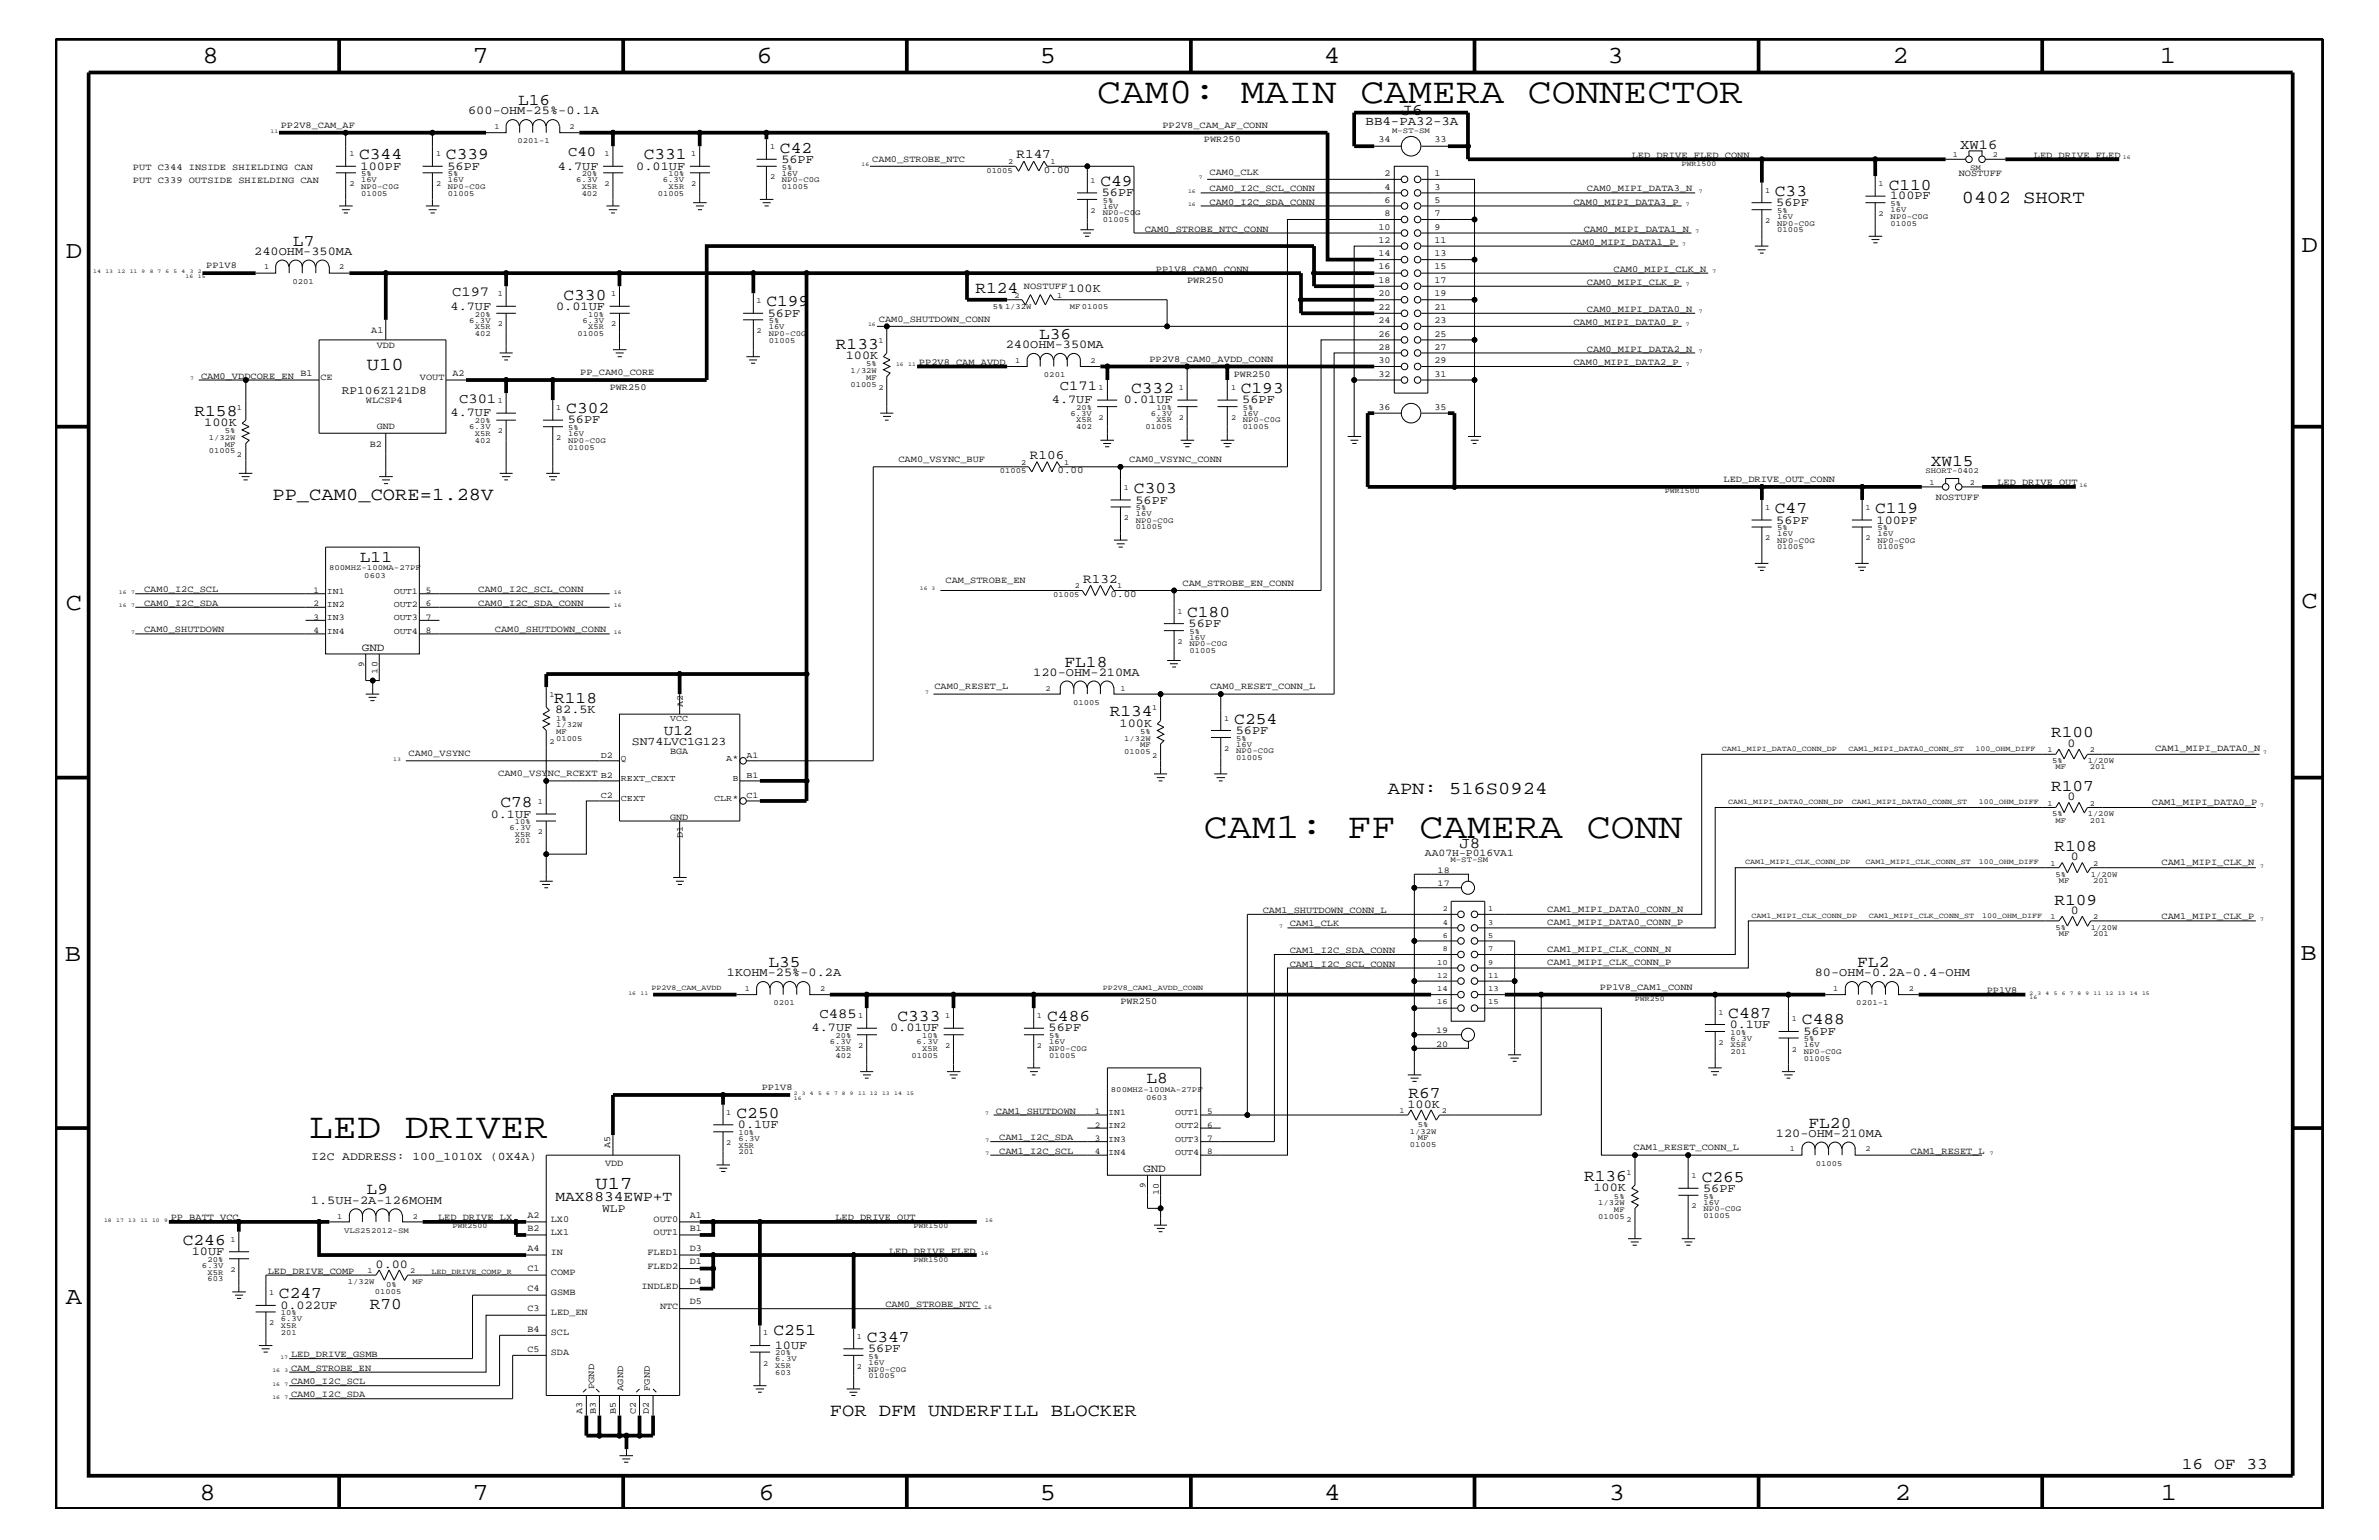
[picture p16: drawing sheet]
<svg xmlns="http://www.w3.org/2000/svg" width="432mm" height="279mm" viewBox="0 0 432 279" stroke-linecap="round" stroke-linejoin="round" font-family="sans-serif">
<defs><g id="words">
<g font-size="6.5">
<text x="199.1" y="18.7">CAM0: MAIN CAMERA CONNECTOR</text>
<text x="218.5" y="152">CAM1: FF CAMERA CONN</text>
<text x="56.1" y="206.5">LED DRIVER</text>
</g>
<g font-size="4.5">
<text x="36.7" y="11.5">8</text>
<text x="85.8" y="11.5">7</text>
<text x="137.3" y="11.5">6</text>
<text x="188.7" y="11.5">5</text>
<text x="240.3" y="11.5">4</text>
<text x="291.8" y="11.5">3</text>
<text x="343.5" y="11.5">2</text>
<text x="392" y="11.5">1</text>
<text x="11.9" y="46.8">D</text>
<text x="417.7" y="45.7">D</text>
<text x="11.9" y="110.6">C</text>
<text x="417.7" y="110.3">C</text>
<text x="11.8" y="174.3">B</text>
<text x="417.6" y="174.2">B</text>
<text x="11.9" y="236.7">A</text>
<text x="36.2" y="272.1">8</text>
<text x="85.8" y="272.1">7</text>
<text x="137.7" y="272.1">6</text>
<text x="188.7" y="272.1">5</text>
<text x="240.4" y="272.1">4</text>
<text x="292" y="272.1">3</text>
<text x="343.9" y="272.1">2</text>
<text x="392.2" y="272.1">1</text>
</g>
<g font-size="3.3">
<text x="356.1" y="36.8">0402 SHORT</text>
<text x="66.6" y="67.1">U10</text>
<text x="49.4" y="90.7">PP_CAM0_CORE=1.28V</text>
<text x="251.9" y="144">APN: 516S0924</text>
<text x="108.1" y="215.8">U17</text>
<text x="150.6" y="256.8">FOR DFM UNDERFILL BLOCKER</text>
</g>
<g font-size="3">
<text x="94" y="19.1">L16</text>
<text x="254.3" y="20.9">J6</text>
<text x="65.2" y="28.9">C344</text>
<text x="80.9" y="28.9">C339</text>
<text x="116.8" y="28.9">C331</text>
<text x="141.6" y="27.7">C42</text>
<text x="199.7" y="33.7">C49</text>
<text x="322.2" y="35.6">C33</text>
<text x="342.8" y="34.4">C110</text>
<text x="53.2" y="44.6">L7</text>
<text x="177" y="53.2">R124</text>
<text x="102.3" y="54.4">C330</text>
<text x="139.1" y="55.6">C199</text>
<text x="151.7" y="63.4">R133</text>
<text x="188.6" y="61.5">L36</text>
<text x="205.3" y="71.3">C332</text>
<text x="225.2" y="71.3">C193</text>
<text x="35.3" y="75.5">R158</text>
<text x="102.8" y="75">C302</text>
<text x="205.8" y="89.5">C303</text>
<text x="350.4" y="84.5">XW15</text>
<text x="322.2" y="93.2">C47</text>
<text x="340.4" y="93.2">C119</text>
<text x="65.3" y="102.1">L11</text>
<text x="215.5" y="112">C180</text>
<text x="193.2" y="120.9">FL18</text>
<text x="100.6" y="127.6">R118</text>
<text x="201.4" y="130">R134</text>
<text x="224" y="131.3">C254</text>
<text x="372.3" y="133.8">R100</text>
<text x="372.3" y="143.5">R107</text>
<text x="90.8" y="146.5">C78</text>
<text x="372.9" y="154.4">R108</text>
<text x="372.9" y="164.1">R109</text>
<text x="139.5" y="175.5">L35</text>
<text x="337.1" y="175.5">FL2</text>
<text x="162.9" y="185.3">C333</text>
<text x="190.1" y="185.3">C486</text>
<text x="313.7" y="184.7">C487</text>
<text x="327.1" y="185.9">C488</text>
<text x="208.1" y="196.5">L8</text>
<text x="133.7" y="202.9">C250</text>
<text x="255.7" y="199.2">R67</text>
<text x="328.3" y="204.6">FL20</text>
<text x="287.5" y="214.2">R136</text>
<text x="308.9" y="214.4">C265</text>
<text x="66.5" y="216.7">L9</text>
<text x="33.2" y="225.9">C246</text>
<text x="50.6" y="235.6">C247</text>
<text x="67.1" y="237.4">R70</text>
<text x="140.4" y="242.3">C251</text>
<text x="157.3" y="243.5">C347</text>
<text x="396" y="266.5">16 OF 33</text>
</g>
<text font-size="2.9" x="264.9" y="153.8">J8</text>
<g font-size="2.6">
<text x="120.5" y="133.4">U12</text>
<text x="100.8" y="217.9">MAX8834EWP+T</text>
</g>
<g font-size="2.5">
<text x="103.1" y="28.3">C40</text>
<text x="355.8" y="27">XW16</text>
<text x="82" y="53.8">C197</text>
<text x="192.4" y="70.7">C171</text>
<text x="83.3" y="73.2">C301</text>
<text x="148.8" y="184.7">C485</text>
</g>
<g font-size="2.4">
<text x="184.5" y="28.6">R147</text>
<text x="186.9" y="83.3">R106</text>
<text x="196.6" y="105.7">R132</text>
</g>
<text font-size="2.3" x="247.9" y="22.7">BB4-PA32-3A</text>
<g font-size="2.2">
<text x="85" y="20.8">600-OHM-25%-0.1A</text>
<text x="141.8" y="29.5">56PF</text>
<text x="65.4" y="30.8">100PF</text>
<text x="81.2" y="30.8">56PF</text>
<text x="101.3" y="30.8">4.7UF</text>
<text x="115.5" y="30.8">0.01UF</text>
<text x="200" y="35.6">56PF</text>
<text x="322.4" y="37.4">56PF</text>
<text x="343.1" y="36.2">100PF</text>
<text x="46.1" y="46.3">240OHM-350MA</text>
<text x="193.9" y="53">100K</text>
<text x="81.8" y="56.2">4.7UF</text>
<text x="100.9" y="56.2">0.01UF</text>
<text x="139.4" y="57.4">56PF</text>
<text x="153.5" y="65.1">100K</text>
<text x="182.5" y="63.2">240OHM-350MA</text>
<text x="37.1" y="77.3">100K</text>
<text x="81.8" y="75.6">4.7UF</text>
<text x="103" y="76.8">56PF</text>
<text x="190.9" y="73.2">4.7UF</text>
<text x="204" y="73.2">0.01UF</text>
<text x="225.5" y="73.2">56PF</text>
<text x="206.1" y="91.4">56PF</text>
<text x="322.4" y="95">56PF</text>
<text x="340.6" y="95">100PF</text>
<text x="215.7" y="113.7">56PF</text>
<text x="187.5" y="122.6">120-OHM-210MA</text>
<text x="100.8" y="129.4">82.5K</text>
<text x="203.2" y="131.9">100K</text>
<text x="224.3" y="133.2">56PF</text>
<text x="375.3" y="135.5">0</text>
<text x="89.1" y="148.4">0.1UF</text>
<text x="375.3" y="145.1">0</text>
<text x="375.9" y="156.1">0</text>
<text x="375.9" y="165.8">0</text>
<text x="132" y="177.2">1KOHM-25%-0.2A</text>
<text x="329.4" y="177.2">80-OHM-0.2A-0.4-OHM</text>
<text x="147.3" y="187.1">4.7UF</text>
<text x="161.5" y="187.1">0.01UF</text>
<text x="190.3" y="187.1">56PF</text>
<text x="313.9" y="186.5">0.1UF</text>
<text x="327.3" y="187.7">56PF</text>
<text x="255.4" y="200.9">100K</text>
<text x="133.9" y="204.7">0.1UF</text>
<text x="322.3" y="206.3">120-OHM-210MA</text>
<text x="56.4" y="218.4">1.5UH-2A-126MOHM</text>
<text x="289.2" y="216.1">100K</text>
<text x="309.1" y="216.2">56PF</text>
<text x="34.8" y="227.7">10UF</text>
<text x="68.2" y="230.1">0.00</text>
<text x="50.9" y="237.4">0.022UF</text>
<text x="140.6" y="244.7">10UF</text>
<text x="157.6" y="245.3">56PF</text>
</g>
<g font-size="2.1">
<text x="62" y="71.5">RP106Z121D8</text>
<text x="114.7" y="135.2">SN74LVC1G123</text>
<text x="56.5" y="210.4">I2C ADDRESS: 100_1010X (0X4A)</text>
<text x="109.3" y="219.8">WLP</text>
</g>
<g font-size="2">
<text x="65.7" y="118.1">GND</text>
<text x="207.5" y="212.6">GND</text>
</g>
<text font-size="1.9" x="258.6" y="155.2">AA07H-P016VA1</text>
<g font-size="1.8">
<text x="189.5" y="31.4">0.00</text>
<text x="191.9" y="85.9">0.00</text>
<text x="201.6" y="108.3">0.00</text>
</g>
<g font-size="1.7">
<text x="51" y="23.2">PP2V8_CAM_AF</text>
<text x="211" y="23.2">PP2V8_CAM_AF_CONN</text>
<text x="158.3" y="29.3">CAM0_STROBE_NTC</text>
<text x="218.5" y="25.9">PWR250</text>
<text x="250.2" y="25.9">34</text>
<text x="260.3" y="25.9">33</text>
<text x="296.2" y="28.6">LED_DRIVE_FLED_CONN</text>
<text x="369.1" y="28.6">LED_DRIVE_FLED</text>
<text x="24.1" y="33.1">PUT C339 OUTSIDE SHIELDING CAN</text>
<text x="24.1" y="30.8">PUT C344 INSIDE SHIELDING CAN</text>
<text x="219.5" y="31.7">CAM0_CLK</text>
<text x="219.5" y="34.7">CAM0_I2C_SCL_CONN</text>
<text x="251.3" y="31.9">2</text>
<text x="251.3" y="34.4">4</text>
<text x="260.3" y="34.4">3</text>
<text x="260.3" y="31.9">1</text>
<text x="288" y="34.7">CAM0_MIPI_DATA3_N</text>
<text x="355.5" y="31.9">NOSTUFF</text>
<text x="219.5" y="37.2">CAM0_I2C_SDA_CONN</text>
<text x="250.2" y="41.7">10</text>
<text x="251.3" y="36.8">6</text>
<text x="251.3" y="39.2">8</text>
<text x="260.3" y="36.8">5</text>
<text x="260.3" y="39.2">7</text>
<text x="260.3" y="41.7">9</text>
<text x="285.6" y="37.2">CAM0_MIPI_DATA3_P</text>
<text x="207.8" y="42">CAM0_STROBE_NTC_CONN</text>
<text x="250.2" y="44.1">12</text>
<text x="250.2" y="46.5">14</text>
<text x="260.3" y="44.1">11</text>
<text x="260.3" y="46.5">13</text>
<text x="285" y="44.4">CAM0_MIPI_DATA1_P</text>
<text x="287.4" y="42">CAM0_MIPI_DATA1_N</text>
<text x="37.4" y="48.7">PP1V8</text>
<text x="185.8" y="52.5">NOSTUFF</text>
<text x="209.8" y="49.3">PP1V8_CAM0_CONN</text>
<text x="215.5" y="51.3">PWR250</text>
<text x="250.2" y="53.8">20</text>
<text x="250.2" y="48.9">16</text>
<text x="250.2" y="51.3">18</text>
<text x="260.3" y="48.9">15</text>
<text x="260.3" y="51.3">17</text>
<text x="260.3" y="53.8">19</text>
<text x="288" y="51.7">CAM0_MIPI_CLK_P</text>
<text x="292.9" y="49.3">CAM0_MIPI_CLK_N</text>
<text x="159.5" y="58.4">CAM0_SHUTDOWN_CONN</text>
<text x="250.2" y="56.2">22</text>
<text x="250.2" y="58.6">24</text>
<text x="260.3" y="56.2">21</text>
<text x="260.3" y="58.6">23</text>
<text x="285.6" y="59">CAM0_MIPI_DATA0_P</text>
<text x="288" y="56.6">CAM0_MIPI_DATA0_N</text>
<text x="67.4" y="60.4">A1</text>
<text x="68.4" y="63.1">VDD</text>
<text x="208.6" y="65.6">PP2V8_CAM0_AVDD_CONN</text>
<text x="250.2" y="61.1">26</text>
<text x="250.2" y="63.4">28</text>
<text x="250.2" y="65.9">30</text>
<text x="260.3" y="61.1">25</text>
<text x="260.3" y="63.4">27</text>
<text x="260.3" y="65.9">29</text>
<text x="288" y="63.9">CAM0_MIPI_DATA2_N</text>
<text x="36.5" y="68.7">CAM0_VDDCORE_EN</text>
<text x="54.5" y="68.2">B1</text>
<text x="58.2" y="68.9">CE</text>
<text x="76.2" y="68.9">VOUT</text>
<text x="82.1" y="68.2">A2</text>
<text x="105.3" y="68.1">PP_CAM0_CORE</text>
<text x="110.7" y="70.7">PWR250</text>
<text x="166.8" y="66.2">PP2V8_CAM_AVDD</text>
<text x="223.9" y="68.4">PWR250</text>
<text x="250.2" y="68.4">32</text>
<text x="260.3" y="68.4">31</text>
<text x="285.6" y="66.2">CAM0_MIPI_DATA2_P</text>
<text x="66.4" y="73.2">WLCSP4</text>
<text x="68.4" y="77.8">GND</text>
<text x="250.2" y="74.4">36</text>
<text x="260.3" y="74.4">35</text>
<text x="67.1" y="81.1">B2</text>
<text x="163.1" y="83.8">CAM0_VSYNC_BUF</text>
<text x="205" y="83.8">CAM0_VSYNC_CONN</text>
<text x="312.8" y="87.5">LED_DRIVE_OUT_CONN</text>
<text x="362.5" y="88.1">LED_DRIVE_OUT</text>
<text x="351.4" y="90.7">NOSTUFF</text>
<text x="26.2" y="107.5">CAM0_I2C_SCL</text>
<text x="86.8" y="107.5">CAM0_I2C_SCL_CONN</text>
<text x="171.6" y="105.7">CAM_STROBE_EN</text>
<text x="214.6" y="106.3">CAM_STROBE_EN_CONN</text>
<text x="26.2" y="109.9">CAM0_I2C_SDA</text>
<text x="86.8" y="109.9">CAM0_I2C_SDA_CONN</text>
<text x="26.2" y="114.8">CAM0_SHUTDOWN</text>
<text x="89.8" y="114.8">CAM0_SHUTDOWN_CONN</text>
<text x="169.6" y="125.1">CAM0_RESET_L</text>
<text x="219.6" y="125.1">CAM0_RESET_CONN_L</text>
<text x="74.2" y="137.2">CAM0_VSYNC</text>
<text x="121.6" y="136.8">BGA</text>
<text x="391.2" y="136.3">CAM1_MIPI_DATA0_N</text>
<text x="90.4" y="140.8">CAM0_VSYNC_RCEXT B2</text>
<text x="121.6" y="148.7">GND</text>
<text x="390.6" y="146">CAM1_MIPI_DATA0_P</text>
<text x="124" y="152.1" transform="rotate(-90 124 152.1)">D1</text>
<text x="392.3" y="156.9">CAM1_MIPI_CLK_N</text>
<text x="229.2" y="165.6">CAM1_SHUTDOWN_CONN_L</text>
<text x="280.8" y="165.4">CAM1_MIPI_DATA0_CONN_N</text>
<text x="280.8" y="167.8">CAM1_MIPI_DATA0_CONN_P</text>
<text x="392.3" y="166.7">CAM1_MIPI_CLK_P</text>
<text x="234.1" y="172.9">CAM1_I2C_SDA_CONN</text>
<text x="234.1" y="168.1">CAM1_CLK</text>
<text x="280.8" y="172.7">CAM1_MIPI_CLK_CONN_N</text>
<text x="234.1" y="175.4">CAM1_I2C_SCL_CONN</text>
<text x="280.8" y="175.1">CAM1_MIPI_CLK_CONN_P</text>
<text x="290.4" y="179.6">PP1V8_CAM1_CONN</text>
<text x="203.4" y="182.2">PWR250</text>
<text x="360.6" y="180.2">PP1V8</text>
<text x="138.3" y="197.8">PP1V8</text>
<text x="180.8" y="202">CAM1_SHUTDOWN</text>
<text x="110.7" y="208.3" transform="rotate(-90 110.7 208.3)">A5</text>
<text x="181.4" y="206.9">CAM1_I2C_SDA</text>
<text x="181.4" y="209.3">CAM1_I2C_SCL</text>
<text x="296.5" y="208.7">CAM1_RESET_CONN_L</text>
<text x="346.8" y="209.3">CAM1_RESET_L</text>
<text x="109.8" y="211.6">VDD</text>
<text x="31" y="221.4">PP_BATT_VCC</text>
<text x="79.5" y="221.4">LED_DRIVE_LX</text>
<text x="95.8" y="220.9">A2</text>
<text x="100" y="221.7">LX0</text>
<text x="118.6" y="221.7">OUT0</text>
<text x="125.2" y="220.9">A1</text>
<text x="151.6" y="221.4">LED_DRIVE_OUT</text>
<text x="95.8" y="227">A4</text>
<text x="95.8" y="223.4">B2</text>
<text x="100" y="227.7">IN</text>
<text x="100" y="224.1">LX1</text>
<text x="117.5" y="227.7">FLED1</text>
<text x="118.6" y="224.1">OUT1</text>
<text x="125.2" y="227">D3</text>
<text x="125.2" y="223.4">B1</text>
<text x="161.4" y="227.5">LED_DRIVE_FLED</text>
<text x="48.6" y="231.1">LED_DRIVE_COMP</text>
<text x="95.8" y="230.7">C1</text>
<text x="100" y="231.3">COMP</text>
<text x="116.4" y="233.8">INDLED</text>
<text x="117.5" y="230.2">FLED2</text>
<text x="125.2" y="229.4">D1</text>
<text x="125.2" y="233">D4</text>
<text x="95.8" y="234.3">C4</text>
<text x="95.8" y="237.9">C3</text>
<text x="100" y="235">GSMB</text>
<text x="100" y="238.6">LED_EN</text>
<text x="119.8" y="237.4">NTC</text>
<text x="125.2" y="236.7">D5</text>
<text x="160.7" y="237.2">CAM0_STROBE_NTC</text>
<text x="95.8" y="241.6">B4</text>
<text x="95.8" y="245.2">C5</text>
<text x="100" y="245.9">SDA</text>
<text x="100" y="242.3">SCL</text>
<text x="52.8" y="251.1">CAM0_I2C_SCL</text>
<text x="52.8" y="246.2">LED_DRIVE_GSMB</text>
<text x="52.8" y="248.7">CAM_STROBE_EN</text>
<text x="107.9" y="252" transform="rotate(-90 107.9 252)">PGND</text>
<text x="52.8" y="253.5">CAM0_I2C_SDA</text>
<text x="105.7" y="256.6" transform="rotate(-90 105.7 256.6)">A3</text>
<text x="108.1" y="256.6" transform="rotate(-90 108.1 256.6)">B3</text>
<text x="111.8" y="256.6" transform="rotate(-90 111.8 256.6)">B5</text>
<text x="113.1" y="252.3" transform="rotate(-90 113.1 252.3)">AGND</text>
<text x="115.4" y="256.6" transform="rotate(-90 115.4 256.6)">C2</text>
<text x="117.8" y="256.6" transform="rotate(-90 117.8 256.6)">D2</text>
<text x="117.9" y="252.3" transform="rotate(-90 117.9 252.3)">FGND</text>
</g>
<g font-size="1.6">
<text x="56.9" y="107.6">1</text>
<text x="59.4" y="107.7">IN1</text>
<text x="71.5" y="107.7">OUT1</text>
<text x="77.3" y="107.6">5</text>
<text x="56.9" y="110">2</text>
<text x="56.9" y="112.5">3</text>
<text x="59.4" y="110.2">IN2</text>
<text x="59.4" y="112.6">IN3</text>
<text x="71.5" y="110.2">OUT2</text>
<text x="71.5" y="112.6">OUT3</text>
<text x="77.3" y="110">6</text>
<text x="77.3" y="112.5">7</text>
<text x="56.9" y="114.8">4</text>
<text x="59.4" y="115">IN4</text>
<text x="71.5" y="115">OUT4</text>
<text x="77.3" y="114.8">8</text>
<text x="66.1" y="121" transform="rotate(-90 66.1 121)">9</text>
<text x="68.5" y="122.2" transform="rotate(-90 68.5 122.2)">10</text>
<text x="121.7" y="130.8">VCC</text>
<text x="124" y="128.3" transform="rotate(-90 124 128.3)">A2</text>
<text x="109.1" y="137.4">D2</text>
<text x="135.5" y="137.4">A1</text>
<text x="112.7" y="141.7">REXT_CEXT</text>
<text x="112.7" y="138">Q</text>
<text x="131.8" y="138">A*</text>
<text x="133" y="141.7">B</text>
<text x="135.5" y="141.1">B1</text>
<text x="109.1" y="144.7">C2</text>
<text x="112.7" y="145.3">CEXT</text>
<text x="129.6" y="145.3">CLR*</text>
<text x="135.5" y="144.7">C1</text>
<text x="260.9" y="160.8">17</text>
<text x="260.9" y="158.4">18</text>
<text x="260.7" y="187.5">19</text>
<text x="260.7" y="189.9">20</text>
<text x="198.7" y="202.1">1</text>
<text x="201.2" y="202.3">IN1</text>
<text x="213.3" y="202.3">OUT1</text>
<text x="219.1" y="202.1">5</text>
<text x="198.7" y="204.6">2</text>
<text x="198.7" y="207">3</text>
<text x="198.7" y="209.4">4</text>
<text x="201.2" y="204.7">IN2</text>
<text x="201.2" y="209.6">IN4</text>
<text x="201.2" y="207.1">IN3</text>
<text x="213.3" y="204.7">OUT2</text>
<text x="213.3" y="207.1">OUT3</text>
<text x="213.3" y="209.6">OUT4</text>
<text x="219.1" y="204.6">6</text>
<text x="219.1" y="207">7</text>
<text x="219.1" y="209.4">8</text>
<text x="207.9" y="215.6" transform="rotate(-90 207.9 215.6)">9</text>
<text x="210.3" y="216.8" transform="rotate(-90 210.3 216.8)">10</text>
</g>
<g font-size="1.4">
<text x="89.7" y="23.5">1</text>
<text x="103.4" y="23.5">2</text>
<text x="63.4" y="28.3">1</text>
<text x="79.2" y="28.3">1</text>
<text x="93.9" y="26">0201-1</text>
<text x="109.7" y="28.3">1</text>
<text x="125.5" y="28.3">1</text>
<text x="139.8" y="27.1">1</text>
<text x="183" y="29.7">2</text>
<text x="190.7" y="29.7">1</text>
<text x="252.7" y="24.1">M-ST-SM</text>
<text x="354.5" y="28.6">1</text>
<text x="361.7" y="28.6">2</text>
<text x="63.4" y="33.7">2</text>
<text x="65.5" y="34.2">NP0-C0G</text>
<text x="65.5" y="35.5">01005</text>
<text x="65.5" y="31.9">5%</text>
<text x="65.5" y="33">16V</text>
<text x="79.2" y="33.7">2</text>
<text x="81.3" y="35.5">01005</text>
<text x="81.3" y="34.2">NP0-C0G</text>
<text x="81.3" y="31.9">5%</text>
<text x="81.3" y="33">16V</text>
<text x="104.6" y="33">6.3V</text>
<text x="105.6" y="35.5">402</text>
<text x="105.6" y="34.2">X5R</text>
<text x="105.6" y="31.9">20%</text>
<text x="109.7" y="33.7">2</text>
<text x="119.4" y="35.5">01005</text>
<text x="120.3" y="33">6.3V</text>
<text x="121.3" y="31.9">10%</text>
<text x="121.3" y="34.2">X5R</text>
<text x="125.5" y="33.7">2</text>
<text x="139.8" y="32.5">2</text>
<text x="141.9" y="34.2">01005</text>
<text x="141.9" y="31.9">16V</text>
<text x="141.9" y="30.8">5%</text>
<text x="141.9" y="33">NP0-C0G</text>
<text x="179" y="31.4">01005</text>
<text x="198" y="33.1">1</text>
<text x="305.2" y="30.2">PWR1500</text>
<text x="320.4" y="35">1</text>
<text x="341" y="33.7">1</text>
<text x="357.6" y="30.8">SM</text>
<text x="198" y="38.6">2</text>
<text x="200.2" y="40.3">01005</text>
<text x="200.2" y="39.1">NP0-C0G</text>
<text x="200.2" y="36.8">5%</text>
<text x="200.2" y="37.9">16V</text>
<text x="320.4" y="40.4">2</text>
<text x="322.6" y="40.9">NP0-C0G</text>
<text x="322.6" y="38.6">5%</text>
<text x="322.6" y="39.7">16V</text>
<text x="341" y="39.2">2</text>
<text x="343.2" y="38.5">16V</text>
<text x="343.2" y="40.9">01005</text>
<text x="343.2" y="37.4">5%</text>
<text x="343.2" y="39.7">NP0-C0G</text>
<text x="322.6" y="42.1">01005</text>
<text x="47.9" y="48.9">1</text>
<text x="53.1" y="51.5">0201</text>
<text x="61.6" y="48.9">2</text>
<text x="90.3" y="53.8">1</text>
<text x="110.9" y="53.8">1</text>
<text x="85.2" y="58.5">6.3V</text>
<text x="86.2" y="59.7">X5R</text>
<text x="86.2" y="57.4">20%</text>
<text x="90.3" y="59.2">2</text>
<text x="105.7" y="58.5">6.3V</text>
<text x="106.8" y="59.7">X5R</text>
<text x="106.8" y="57.4">10%</text>
<text x="110.9" y="59.2">2</text>
<text x="137.3" y="55">1</text>
<text x="139.5" y="59.7">16V</text>
<text x="139.5" y="58.6">5%</text>
<text x="180.2" y="56">5% 1/32W</text>
<text x="184.1" y="54">2</text>
<text x="191.9" y="54">1</text>
<text x="194.2" y="56">MF 01005</text>
<text x="86.2" y="60.9">402</text>
<text x="104.8" y="60.9">01005</text>
<text x="137.3" y="60.4">2</text>
<text x="139.5" y="60.9">NP0-C0G</text>
<text x="139.5" y="62.2">01005</text>
<text x="159.4" y="62.3">1</text>
<text x="184.2" y="65.9">1</text>
<text x="198" y="65.9">2</text>
<text x="154.3" y="70.1">01005</text>
<text x="154.3" y="67.7">1/32W</text>
<text x="157.2" y="68.9">MF</text>
<text x="157.2" y="66.5">5%</text>
<text x="159.4" y="70.7">2</text>
<text x="189.5" y="68.4">0201</text>
<text x="199.4" y="70.7">1</text>
<text x="214" y="70.7">1</text>
<text x="223.4" y="70.7">1</text>
<text x="43" y="74.4">1</text>
<text x="85.2" y="77.9">6.3V</text>
<text x="86.2" y="76.8">20%</text>
<text x="90.3" y="73.2">1</text>
<text x="100.9" y="74.4">1</text>
<text x="194.3" y="75.5">6.3V</text>
<text x="195.3" y="76.7">X5R</text>
<text x="195.3" y="77.9">402</text>
<text x="195.3" y="74.4">20%</text>
<text x="199.4" y="76.2">2</text>
<text x="207.9" y="77.9">01005</text>
<text x="208.9" y="75.5">6.3V</text>
<text x="209.9" y="74.4">10%</text>
<text x="209.9" y="76.7">X5R</text>
<text x="214" y="76.2">2</text>
<text x="223.4" y="76.2">2</text>
<text x="225.6" y="76.7">NP0-C0G</text>
<text x="225.6" y="77.9">01005</text>
<text x="225.6" y="74.4">5%</text>
<text x="225.6" y="75.5">16V</text>
<text x="37.9" y="79.9">1/32W</text>
<text x="37.9" y="82.2">01005</text>
<text x="40.8" y="78.6">5%</text>
<text x="40.8" y="81.1">MF</text>
<text x="43" y="82.8">2</text>
<text x="86.2" y="79.1">X5R</text>
<text x="86.2" y="80.3">402</text>
<text x="90.3" y="78.6">2</text>
<text x="100.9" y="79.9">2</text>
<text x="103.1" y="81.6">01005</text>
<text x="103.1" y="79.1">16V</text>
<text x="103.1" y="80.3">NP0-C0G</text>
<text x="103.1" y="78">5%</text>
<text x="181.5" y="85.9">01005</text>
<text x="185.3" y="84.4">2</text>
<text x="193.1" y="84.4">1</text>
<text x="204" y="88.9">1</text>
<text x="302.2" y="89.5">PWR1500</text>
<text x="349.5" y="85.9">SHORT-0402</text>
<text x="350.2" y="88">1</text>
<text x="357.5" y="88">2</text>
<text x="204" y="94.3">2</text>
<text x="206.2" y="93.7">16V</text>
<text x="206.2" y="92.6">5%</text>
<text x="206.2" y="94.9">NP0-C0G</text>
<text x="320.4" y="92.6">1</text>
<text x="338.6" y="92.6">1</text>
<text x="206.2" y="96">01005</text>
<text x="320.4" y="98">2</text>
<text x="322.6" y="99.7">01005</text>
<text x="322.6" y="98.5">NP0-C0G</text>
<text x="322.6" y="96.2">5%</text>
<text x="322.6" y="97.3">16V</text>
<text x="338.6" y="98">2</text>
<text x="340.8" y="98.5">NP0-C0G</text>
<text x="340.8" y="99.7">01005</text>
<text x="340.8" y="97.3">16V</text>
<text x="340.8" y="96.2">5%</text>
<text x="59.7" y="103.5">800MHZ-100MA-27PF</text>
<text x="66.1" y="104.9">0603</text>
<text x="195.1" y="106.7">2</text>
<text x="202.8" y="106.7">1</text>
<text x="191.1" y="108.3">01005</text>
<text x="213.7" y="111.4">1</text>
<text x="213.7" y="116.8">2</text>
<text x="215.9" y="118.5">01005</text>
<text x="215.9" y="115">5%</text>
<text x="215.9" y="116.1">16V</text>
<text x="215.9" y="117.3">NP0-C0G</text>
<text x="189.7" y="125.3">2</text>
<text x="203.4" y="125.3">1</text>
<text x="99.7" y="126.5">1</text>
<text x="100.9" y="131.9">1/32W</text>
<text x="100.9" y="130.8">1%</text>
<text x="194.8" y="127.9">01005</text>
<text x="209.1" y="128.9">1</text>
<text x="222.2" y="130.8">1</text>
<text x="99.7" y="135">2</text>
<text x="100.9" y="134.4">01005</text>
<text x="100.9" y="133.2">MF</text>
<text x="204" y="136.8">01005</text>
<text x="204" y="134.4">1/32W</text>
<text x="206.9" y="135.6">MF</text>
<text x="206.9" y="133.2">5%</text>
<text x="209.1" y="137.4">2</text>
<text x="222.2" y="136.2">2</text>
<text x="224.4" y="136.7">NP0-C0G</text>
<text x="224.4" y="137.9">01005</text>
<text x="224.4" y="134.4">5%</text>
<text x="224.4" y="135.5">16V</text>
<text x="312.5" y="136.2">CAM1_MIPI_DATA0_CONN_DP</text>
<text x="335.5" y="136.2">CAM1_MIPI_DATA0_CONN_ST</text>
<text x="358.6" y="136.2">100_OHM_DIFF</text>
<text x="371.6" y="136.4">1</text>
<text x="379.3" y="136.4">2</text>
<text x="372.5" y="138.4">5%</text>
<text x="373.1" y="139.6">MF</text>
<text x="378.9" y="138.4">1/20W</text>
<text x="379.3" y="139.6">201</text>
<text x="93.5" y="149.5">10%</text>
<text x="97.6" y="145.9">1</text>
<text x="313.7" y="145.9">CAM1_MIPI_DATA0_CONN_DP</text>
<text x="336.1" y="145.9">CAM1_MIPI_DATA0_CONN_ST</text>
<text x="359.2" y="145.9">100_OHM_DIFF</text>
<text x="371.6" y="146.2">1</text>
<text x="372.5" y="148.1">5%</text>
<text x="373.1" y="149.3">MF</text>
<text x="378.9" y="148.1">1/20W</text>
<text x="379.3" y="149.3">201</text>
<text x="379.3" y="146.2">2</text>
<text x="92.5" y="150.7">6.3V</text>
<text x="93.5" y="153">201</text>
<text x="93.5" y="151.8">X5R</text>
<text x="97.6" y="151.3">2</text>
<text x="263.3" y="156.4">M-ST-SM</text>
<text x="316.7" y="156.8">CAM1_MIPI_CLK_CONN_DP</text>
<text x="338.6" y="156.8">CAM1_MIPI_CLK_CONN_ST</text>
<text x="359.2" y="156.8">100_OHM_DIFF</text>
<text x="372.2" y="157.1">1</text>
<text x="373.1" y="159">5%</text>
<text x="373.7" y="160.2">MF</text>
<text x="379.5" y="159">1/20W</text>
<text x="379.9" y="160.2">201</text>
<text x="379.9" y="157.1">2</text>
<text x="261.9" y="165.3">2</text>
<text x="261.9" y="167.8">4</text>
<text x="270.1" y="165.3">1</text>
<text x="270.1" y="167.8">3</text>
<text x="317.9" y="166.5">CAM1_MIPI_CLK_CONN_DP</text>
<text x="339.2" y="166.5">CAM1_MIPI_CLK_CONN_ST</text>
<text x="359.7" y="166.5">100_OHM_DIFF</text>
<text x="372.2" y="166.7">1</text>
<text x="379.9" y="166.7">2</text>
<text x="261.9" y="170.1">6</text>
<text x="261.9" y="172.6">8</text>
<text x="270.1" y="170.1">5</text>
<text x="270.1" y="172.6">7</text>
<text x="373.1" y="168.7">5%</text>
<text x="373.7" y="169.9">MF</text>
<text x="379.5" y="168.7">1/20W</text>
<text x="379.9" y="169.9">201</text>
<text x="118.3" y="179.6">PP2V8_CAM_AVDD</text>
<text x="135.2" y="179.9">1</text>
<text x="148.8" y="179.9">2</text>
<text x="200.2" y="179.6">PP2V8_CAM1_AVDD_CONN</text>
<text x="260.9" y="175">10</text>
<text x="260.9" y="177.4">12</text>
<text x="260.9" y="179.9">14</text>
<text x="270.1" y="175">9</text>
<text x="270.1" y="177.4">11</text>
<text x="270.1" y="179.9">13</text>
<text x="332.7" y="179.9">1</text>
<text x="346.5" y="179.9">2</text>
<text x="140.4" y="182.4">0201</text>
<text x="155.8" y="184.7">1</text>
<text x="171.5" y="184.7">1</text>
<text x="188.2" y="184.7">1</text>
<text x="260.9" y="182.2">16</text>
<text x="270.1" y="182.2">15</text>
<text x="296.8" y="181.6">PWR250</text>
<text x="311.9" y="184.1">1</text>
<text x="325.2" y="185.3">1</text>
<text x="336.9" y="182.4">0201-1</text>
<text x="150.6" y="189.4">6.3V</text>
<text x="151.6" y="190.6">X5R</text>
<text x="151.6" y="188.3">20%</text>
<text x="151.6" y="191.9">402</text>
<text x="155.8" y="190.2">2</text>
<text x="165.4" y="191.9">01005</text>
<text x="166.4" y="189.4">6.3V</text>
<text x="167.4" y="190.6">X5R</text>
<text x="167.4" y="188.3">10%</text>
<text x="171.5" y="190.2">2</text>
<text x="188.2" y="190.2">2</text>
<text x="190.4" y="190.6">NP0-C0G</text>
<text x="190.4" y="188.3">5%</text>
<text x="190.4" y="189.4">16V</text>
<text x="190.4" y="191.9">01005</text>
<text x="311.9" y="189.5">2</text>
<text x="314.1" y="188.8">6.3V</text>
<text x="314.1" y="187.7">10%</text>
<text x="314.1" y="191.2">201</text>
<text x="314.1" y="190">X5R</text>
<text x="325.2" y="190.8">2</text>
<text x="327.4" y="190">16V</text>
<text x="327.4" y="191.2">NP0-C0G</text>
<text x="327.4" y="188.9">5%</text>
<text x="327.4" y="192.5">01005</text>
<text x="131.8" y="202.3">1</text>
<text x="201.6" y="198.1">800MHZ-100MA-27PF</text>
<text x="208" y="199.5">0603</text>
<text x="254" y="201.9">1</text>
<text x="261.7" y="201.9">2</text>
<text x="131.8" y="207.7">2</text>
<text x="134" y="205.9">10%</text>
<text x="134" y="209.4">201</text>
<text x="134" y="208.2">X5R</text>
<text x="134" y="207">6.3V</text>
<text x="255.9" y="205.7">1/32W</text>
<text x="255.9" y="208.1">01005</text>
<text x="257.3" y="204.4">5%</text>
<text x="257.3" y="206.9">MF</text>
<text x="324.9" y="208.9">1</text>
<text x="338.6" y="208.9">2</text>
<text x="295.2" y="213.2">1</text>
<text x="307" y="213.8">1</text>
<text x="329.6" y="211.5">01005</text>
<text x="61.2" y="221.1">1</text>
<text x="74.9" y="221.1">2</text>
<text x="290.1" y="218.6">1/32W</text>
<text x="290.1" y="221.1">01005</text>
<text x="292.9" y="219.8">MF</text>
<text x="292.9" y="217.5">5%</text>
<text x="295.2" y="221.7">2</text>
<text x="307" y="219.2">2</text>
<text x="309.2" y="219.7">NP0-C0G</text>
<text x="309.2" y="218.6">16V</text>
<text x="309.2" y="217.5">5%</text>
<text x="309.2" y="220.9">01005</text>
<text x="41.8" y="225.3">1</text>
<text x="62.4" y="223.6">VLS252012-SM</text>
<text x="82.1" y="222.9">PWR2500</text>
<text x="165.8" y="222.9">PWR1500</text>
<text x="36.7" y="230.1">6.3V</text>
<text x="37.7" y="232.4">603</text>
<text x="37.7" y="231.3">X5R</text>
<text x="37.7" y="229">20%</text>
<text x="41.8" y="230.7">2</text>
<text x="63.1" y="232.9">1/32W</text>
<text x="66.7" y="231">1</text>
<text x="70.1" y="233.5">0%</text>
<text x="74.4" y="231">2</text>
<text x="74.9" y="232.9">MF</text>
<text x="78.3" y="231.1">LED_DRIVE_COMP_R</text>
<text x="165.8" y="229">PWR1500</text>
<text x="48.9" y="235">1</text>
<text x="51" y="238.6">10%</text>
<text x="51" y="239.7">6.3V</text>
<text x="68" y="234.7">01005</text>
<text x="48.9" y="240.5">2</text>
<text x="51" y="242.2">201</text>
<text x="51" y="240.9">X5R</text>
<text x="138.5" y="242.3">1</text>
<text x="140.7" y="245.9">20%</text>
<text x="155.5" y="242.9">1</text>
<text x="138.5" y="247.8">2</text>
<text x="140.7" y="248.2">X5R</text>
<text x="140.7" y="249.5">603</text>
<text x="140.7" y="247">6.3V</text>
<text x="155.5" y="248.4">2</text>
<text x="157.6" y="248.9">NP0-C0G</text>
<text x="157.6" y="247.6">16V</text>
<text x="157.6" y="246.5">5%</text>
<text x="157.6" y="250">01005</text>
</g>
<g font-size="1">
<text x="49.1" y="24.1">11</text>
<text x="385.3" y="28.9">16</text>
<text x="156.4" y="30.2">16</text>
<text x="215.6" y="35">16</text>
<text x="217.6" y="32.5">7</text>
<text x="308.4" y="35">7</text>
<text x="215.6" y="37.4">16</text>
<text x="306" y="37.4">7</text>
<text x="305.3" y="44.6">7</text>
<text x="307.8" y="42.3">7</text>
<text x="16.9" y="49.6">14</text>
<text x="19.1" y="49.6">13</text>
<text x="21.3" y="49.6">12</text>
<text x="23.5" y="49.6">11 9</text>
<text x="27.2" y="49.6">8</text>
<text x="28.6" y="49.6">7</text>
<text x="30.1" y="49.6">6</text>
<text x="31.5" y="49.6">5</text>
<text x="32.9" y="49.6">4</text>
<text x="33.7" y="50.4">16</text>
<text x="34.5" y="49.6">3</text>
<text x="35.9" y="49.6">2</text>
<text x="35.9" y="50.4">15</text>
<text x="306" y="51.9">7</text>
<text x="310.8" y="49.6">7</text>
<text x="157.6" y="59.2">16</text>
<text x="306" y="59.2">7</text>
<text x="308.4" y="56.8">7</text>
<text x="308.4" y="64">7</text>
<text x="34.5" y="68.9">7</text>
<text x="162.6" y="66.5">16</text>
<text x="164.8" y="66.5">11</text>
<text x="306" y="66.5">7</text>
<text x="377.4" y="88.3">16</text>
<text x="21.6" y="107.7">16</text>
<text x="23.8" y="107.7">7</text>
<text x="111.4" y="107.7">16</text>
<text x="167" y="107.1">16 3</text>
<text x="21.6" y="110.2">16</text>
<text x="23.8" y="110.2">7</text>
<text x="111.4" y="110.2">16</text>
<text x="23.8" y="115">7</text>
<text x="111.4" y="115">16</text>
<text x="167.9" y="125.9">7</text>
<text x="410.8" y="136.8">7</text>
<text x="71.4" y="138">13</text>
<text x="410.2" y="146.5">7</text>
<text x="410.2" y="157.4">7</text>
<text x="410.2" y="167.1">7</text>
<text x="232.2" y="168.3">7</text>
<text x="114" y="180.5">16</text>
<text x="116.2" y="180.5">11</text>
<text x="368.4" y="181.3">16</text>
<text x="368.4" y="180.5">2</text>
<text x="369.8" y="180.5">3</text>
<text x="371.3" y="180.5">4</text>
<text x="372.8" y="180.5">5</text>
<text x="374.2" y="180.5">6</text>
<text x="375.7" y="180.5">7</text>
<text x="377.1" y="180.5">8</text>
<text x="378.5" y="180.5">9</text>
<text x="380" y="180.5">11</text>
<text x="382.2" y="180.5">12</text>
<text x="384.4" y="180.5">13</text>
<text x="386.6" y="180.5">14</text>
<text x="388.8" y="180.5">15</text>
<text x="144.1" y="199.5">16</text>
<text x="144.1" y="198.7">2</text>
<text x="145.5" y="198.7">3</text>
<text x="147" y="198.7">4</text>
<text x="148.5" y="198.7">5</text>
<text x="149.9" y="198.7">6</text>
<text x="151.4" y="198.7">7</text>
<text x="152.8" y="198.7">8</text>
<text x="154.3" y="198.7">9</text>
<text x="155.8" y="198.7">11 12</text>
<text x="160.1" y="198.7">13</text>
<text x="162.3" y="198.7">14</text>
<text x="164.5" y="198.7">15</text>
<text x="178.8" y="202.3">7</text>
<text x="178.9" y="209.6">7</text>
<text x="178.9" y="207.1">7</text>
<text x="361.2" y="209.6">7</text>
<text x="18.9" y="221.7">18</text>
<text x="21.1" y="221.7">17</text>
<text x="23.3" y="221.7">13</text>
<text x="25.5" y="221.7">11 10</text>
<text x="29.8" y="221.7">9</text>
<text x="178.8" y="221.7">16</text>
<text x="178.1" y="227.7">16</text>
<text x="178.6" y="237.4">16</text>
<text x="49.4" y="248.9">16</text>
<text x="49.4" y="251.4">16</text>
<text x="50.9" y="246.5">17</text>
<text x="51.6" y="248.9">3</text>
<text x="51.6" y="251.4">7</text>
<text x="49.4" y="253.8">16</text>
<text x="51.6" y="253.8">7</text>
</g>
</g></defs>
<g fill="none" stroke="#000" stroke-width=".18">
<path d="M61 30.2h3.6M61 31.4h3.6M61.6 37.4h2.4M62.1 38h1.4M62.4 38.6h.8M62.7 24.1v6.1M62.7 31.4v6M76.7 30.2h3.6M76.7 31.4h3.6M77.3 37.4h2.5M77.8 38h1.4M78.1 38.6h.8"/>
<path d="M78.5 24.1v6.1M78.5 31.4v6M94.2 22.9a1.19 1.19 0 0 0-1.2-1.2 1.19 1.19 0 0 0-1.1 1.2v1.2h-3.7M96.7 22.9a1.19 1.19 0 0 0-1.2-1.2 1.19 1.19 0 0 0-1.2 1.2v1.2M96.7 22.9a1.19 1.19 0 0 1 1.2-1.2 1.19 1.19 0 0 1 1.2 1.2M96.7 22.9v1.2M101.5 22.9a1.19 1.19 0 0 0-1.2-1.2 1.19 1.19 0 0 0-1.2 1.2v1.2M101.6 22.9v1.2h3.6M109.5 30.2h3.6M109.5 31.4h3.6M110.1 37.4h2.3M110.5 38h1.5"/>
<path d="M110.9 38.6h.7M111.3 26.5v3.7M111.3 31.4v6M125.2 30.2h3.7M125.2 31.4h3.7M125.8 36.8h2.5M126.3 37.4h1.5M126.7 38h.7M127 26.5v3.7M127 31.4v5.4M137.3 30.2h3.7M137.3 28.9h3.7"/>
<path d="M137.9 36.2h2.5M138.4 36.8h1.5M138.8 37.4h.7M139.1 25.3v3.6M139.1 30.2v6M157.9 30.2h26.4l.6 .9M195.5 35h3.6M195.5 36.2h3.6M197.4 35v-4.8h8.4v12.1h48.5M197.4 30.2h-7.3l-.6-1-.9 1.8-1-1.8-.9 1.8-.9-1.8-.9 1.8M197.4 36.2v5.5M217.9 35h36.4"/>
<path d="M217.9 37.4h36.4M219.1 32.5h35.2M249.4 26.5h4.9M253.1 30.2h6.1v41.1h-6.1zM254.3 39.8h-20.6v44.9h-41.3l-.5-.9-1 1.8-.8-1.8-1 1.8-.9-1.8-.9 1.8-.6-.9h-28.2v53.3h-23M258 39.8h9.6v7.3M258 32.5h9.6v7.3M258 35h49.7M258 37.4h47.2M258 26.5h4.8M317.9 38h3.7M317.9 36.8h3.7"/>
<path d="M319.8 33.1v3.7M319.8 38v6.6M338.6 36.8h3.6M338.6 35.6h3.6M340.4 31.9v3.7M340.4 36.8v6.1M353.1 28.9h3.7M357.4 28.3v-.9h2.3v.9M360.3 28.9h3.7M50 48.3v1.3h-3.6M50 48.4a1.19 1.19 0 0 1 1.2-1.2 1.19 1.19 0 0 1 1.2 1.2M52.5 48.4a1.19 1.19 0 0 1 1.2-1.2 1.19 1.19 0 0 1 1.2 1.2 1.19 1.19 0 0 1 1.1-1.2 1.19 1.19 0 0 1 1.2 1.2"/>
<path d="M52.5 48.3v1.3M54.9 48.3v1.3M57.3 48.4a1.19 1.19 0 0 1 1.2-1.2 1.19 1.19 0 0 1 1.2 1.2M57.3 48.3v1.3M59.8 48.3v1.3h3.6M70 58v3.7M90.1 56.8h3.5M90.1 55.6h3.5M91.9 51.9v3.7M91.9 56.8v7.2M110.7 56.8h3.6M110.7 55.6h3.6"/>
<path d="M112.4 51.9v3.7M112.4 56.8v6.6M134.9 56.8h3.6M134.9 58h3.6M136.7 53.2v3.6M136.7 58v6.7M159.2 59.2h95.1M161 59.2v4.8l-.6 .7 1.1 .6-1.1 .6 1.1 .6-1.1 .6 1.1 .6-.5 .7v6.6M182.8 54.4h2.7l.6 .9 .9-1.8 1 1.8 .8-1.8 .9 1.8 1-1.8 .6 .9h20.5v4.8M196.1 41.7h2.4M196.6 42.3h1.4M196.9 42.9h.8"/>
<path d="M249.4 56.8h4.9M249.4 54.4h4.9M249.4 51.9h4.9M249.4 49.6h4.9M249.4 47.1h4.9M254.3 44.6h-8.5v24.3M258 54.4h9.6v7.3M258 47.1h9.6v7.3M258 44.6h46.6M258 59.2h47.2M258 56.8h49.7M258 51.9h47.2"/>
<path d="M258 49.6h52M258 42.3h49M318.5 44.6h2.5M319 45.3h1.5M319.4 45.9h.7M339.2 42.9h2.4M339.7 43.5h1.4M340 44.1h.8M36.1 68.9h8.5M57.9 68.9h-13.3v7.3l-.7 .6 1.3 .6-1.3 .6 1.3 .6-1.3 .6 1.3 .7-.6 .6v5.4M57.9 61.7h23v16.9h-23zM70 78.6v7.9"/>
<path d="M80.9 68.9h3.7M90.1 75h3.5M90.1 76.2h3.5M90.7 64h2.3M91.1 64.7h1.5M91.5 65.3h.7M91.9 71.3v3.7M91.9 76.2v9.7M98.6 76.2h3.6M98.6 77.4h3.6M100.3 72.6v3.6M100.3 77.4v8.5"/>
<path d="M111.3 63.4h2.4M111.8 64h1.4M112.1 64.7h.8M135.5 64.7h2.4M136 65.3h1.4M136.3 65.9h.8M159.8 75h2.3M160.3 75.6h1.4M160.6 76.2h.7M188.8 65.3a1.19 1.19 0 0 0-1.2-1.2 1.19 1.19 0 0 0-1.2 1.2v1.2h-3.6M188.8 65.3a1.19 1.19 0 0 1 1.2-1.2 1.19 1.19 0 0 1 1.2 1.2M188.8 65.3v1.2"/>
<path d="M193.6 65.3a1.19 1.19 0 0 0-1.2-1.2 1.19 1.19 0 0 0-1.1 1.2v1.2M193.7 66.5v-1.2a1.19 1.19 0 0 1 1.2-1.2 1.19 1.19 0 0 1 1.2 1.2v1.2h3.6M199.1 73.8h3.7M199.1 72.6h3.7M199.7 79.9h2.5M201 68.9v3.7M201 73.8v6.1M213.7 73.8h3.6M213.7 72.6h3.6M214.3 79.9h2.4M215.5 66.5v6.1M215.5 73.8v6.1"/>
<path d="M221 73.8h3.6M221 72.6h3.6M221.6 79.9h2.4M222.8 68.9v3.7M222.8 73.8v6.1M244.6 79.2h2.5M245.1 79.9h1.4M249.4 75h4.9M249.4 66.5h4.9M254.3 64h-12.2v61.9h-20.5v6.6M254.3 61.7h-14.5v45.4h-37.6l-.6-.9-.9 1.9-1-1.9-.9 1.9-.8-1.9-1 1.9-.6-1h-25.7M254.3 68.9h-8.5v10.3"/>
<path d="M258 68.9h9.6v10.3M258 61.7h9.6v7.2M258 75h4.8M258 66.5h47.2M258 64h49.7M266.4 79.2h2.4M267 79.9h1.4M43.3 85.9h2.5M43.9 86.5h1.4M44.2 87.1h.8M59.1 99.3h17v19.3h-17zM68.8 86.5h2.5"/>
<path d="M69.3 87.1h1.5M69.7 87.7h.7M90.7 85.9h2.3M91.1 86.5h1.5M91.5 87.1h.7M99.1 85.9h2.5M99.7 86.5h1.4M100 87.1h.8M200.2 80.5h1.5M200.6 81.1h.7M201.6 92h3.6M201.6 90.7h3.6"/>
<path d="M202.2 98h2.4M202.7 98.7h1.4M203 99.3h.8M203.4 84.7v6M203.4 92v6M214.8 80.5h1.4M215.1 81.1h.8M222.1 80.5h1.4M222.4 81.1h.8M245.4 80.5h.8M267.3 80.5h.7M317.9 95.6h3.7"/>
<path d="M317.9 94.3h3.7M319.8 90.7v3.6M319.8 95.6v6.6M336.1 95.6h3.7M336.1 94.3h3.7M338 90.7v3.6M338 95.6v6.6M348.8 88.3h3.7M353.1 87.7v-.9h2.4v.9M356.1 88.3h3.6M24.6 110.2h34.5M24.6 107.7h34.5"/>
<path d="M24.6 115h34.5M55.5 112.6h3.6M66.4 118.6v4.9h1.2M68.8 118.6v4.9h-1.2M76.1 110.2h34.6M76.1 107.7h34.6M76.1 112.6h3.7M76.1 115h34.6M211.2 114.4h3.7M211.2 113.1h3.7M211.8 119.8h2.5M213.1 107.1v6"/>
<path d="M213.1 114.4v5.4M318.5 102.2h2.5M319 102.9h1.5M319.4 103.5h.7M336.7 102.2h2.5M337.2 102.9h1.5M337.6 103.5h.7M66.4 125.9h2.4M66.9 126.5h1.4M67.2 127.1h.8M67.6 123.5v2.4M73.7 138h38.7"/>
<path d="M99.1 124.7v3.6l.6 .6-1.1 .7 1.1 .6-1.1 .6 1.1 .5-1.1 .6 .5 .6v9.2h13.3M112.4 129.6h21.9v19.4h-21.9zM123.4 125.9v3.7M192.4 124.7a1.19 1.19 0 0 1 1.2-1.1 1.19 1.19 0 0 1 1.2 1.1M192.4 124.7v1.2h-23M194.9 124.7a1.19 1.19 0 0 1 1.2-1.1 1.19 1.19 0 0 1 1.2 1.1M194.9 124.7v1.2M197.4 124.7a1.19 1.19 0 0 1 1.1-1.1 1.19 1.19 0 0 1 1.2 1.1 1.19 1.19 0 0 1 1.2-1.1 1.19 1.19 0 0 1 1.2 1.1M197.4 124.7v1.2M199.7 124.7v1.2M202.2 124.7v1.2h19.4M210.7 125.9v4.9l-.6 .5 1.1 .6-1.1 .6 1.1 .7-1.1 .6 1.1 .6-.5 .6v5.4"/>
<path d="M212.3 120.4h1.5M212.8 121h.6M219.8 133.8h3.6M219.8 132.5h3.6M221.6 133.8v6.6M378.3 137.7l-.9-1.8-1 1.8-.9-1.8-.8 1.8-1-1.8-.6 .9h-64.2v29.1h-40.7M410.1 136.8h-31.2l-.6 1M97.3 149h3.6M97.3 147.7h3.6M98 159.9h2.3M99.1 141.7v6M99.1 155v4.9"/>
<path d="M112.4 145.3h-6v9.7h-7.3v-6M122.2 159.2h2.4M122.7 159.9h1.4M123.4 149v10.2M134.3 141.7h3.6M135.5 145.3h2.4M209.5 140.4h2.3M210 141.1h1.4M210.3 141.7h.7M220.4 140.4h2.4M220.8 141.1h1.5M221.2 141.7h.7"/>
<path d="M266.5 159.9v-1.3h-9.8v2.5M378.3 147.4l-.9-1.8-1 1.8-.9-1.8-.8 1.8-1-1.8-.6 .9h-61.8v21.8h-43.1M409.4 157.4h-29.9l-.6 1-.9-1.9-1 1.9-.8-1.9-1 1.9-.9-1.9-.6 .9h-58.7v15.8h-46.8M409.4 146.5h-30.5l-.6 1M98.4 160.5h1.4M98.8 161.1h.7M123 160.5h.8M139.7 179.3a1.19 1.19 0 0 0-1.2-1.2 1.19 1.19 0 0 0-1.2 1.2v1.2h-3.6M142.2 179.3a1.19 1.19 0 0 0-1.2-1.2 1.19 1.19 0 0 0-1.2 1.2v1.2M142.2 179.3a1.19 1.19 0 0 1 1.1-1.2 1.19 1.19 0 0 1 1.2 1.2M142.2 179.3v1.2M233.7 168.3h30.9"/>
<path d="M263.4 163.5h6.1v21.8h-6.1zM264.6 173.2h-33.3v33.9h-13.4M264.6 178h-7.9v4.9M264.6 170.7h-7.9v7.3M264.6 175.6h-30.9v34h-15.8M264.6 165.9h-38.2v36.4h29.1l.6-.9 .9 1.8 1-1.8 .8 1.8 1-1.8 .9 1.8 .6-.9h18.4v-21.8M265.2 161.1h-8.5v9.6M268.2 178h6.7v13.4M268.2 170.7h6.7v7.3M337.3 179.3a1.19 1.19 0 0 0-1.2-1.2 1.19 1.19 0 0 0-1.2 1.2v1.2h-3.6M337.3 179.3a1.19 1.19 0 0 1 1.2-1.2 1.19 1.19 0 0 1 1.2 1.2M337.3 179.3v1.2"/>
<path d="M342.1 179.3a1.19 1.19 0 0 0-1.1-1.2 1.19 1.19 0 0 0-1.2 1.2v1.2M378.9 168l-.9-1.8-1 1.8-.8-1.8-1 1.8-.9-1.8-.6 .9h-56.4v8.5h-49.1M409.4 167.1h-29.9l-.6 1M144.6 180.5v-1.2a1.19 1.19 0 0 1 1.2-1.2 1.19 1.19 0 0 1 1.2 1.2v1.2h3.6M155.5 187.7h3.7M155.5 186.5h3.7M156.1 194.4h2.4M156.6 195h1.5M157 195.6h.6M157.3 182.9v3.6M157.3 187.7v6.7M171.3 187.7h3.6"/>
<path d="M171.3 186.5h3.6M171.9 194.4h2.4M172.4 195h1.4M172.7 195.6h.8M173.1 182.9v3.6M173.1 187.7v6.7M185.8 187.7h3.7M185.8 186.5h3.7M186.4 193.7h2.4M186.9 194.4h1.5M187.3 195h.7M187.6 182.9v3.6"/>
<path d="M187.6 187.7v6M201 193.7h16.9v19.5h-16.9zM255.5 195h2.5M256 195.6h1.5M256.4 196.2h.7M259.8 180.5h4.8M264.6 182.9h-7.9v4.8M265.2 187.7h-8.5v2.5M266.5 188.9v1.3h-9.8v4.8M268.2 182.9h22.5v26.7h6.1v5.4l-.6 .6 1.1 .6-1.1 .7 1.1 .6-1.1 .5 1.1 .6-.5 .6v5.5M268.2 180.5h4.9M273.7 191.4h2.4"/>
<path d="M274.2 192h1.5M274.6 192.6h.7M309.5 187.1h3.6M309.5 185.9h3.6M310 193.7h2.5M310.6 194.4h1.4M310.9 195h.8M311.3 180.5v5.4M311.3 187.1v6.6M322.8 188.3h3.7M322.8 187.1h3.7M323.4 194.4h2.4"/>
<path d="M323.9 195h1.5M324.3 195.6h.7M324.6 180.5v6.6M324.6 188.3v6.1M342.2 180.5v-1.2a1.19 1.19 0 0 1 1.2-1.2 1.19 1.19 0 0 1 1.2 1.2v1.2h3.6M99.1 209.6h24.3v43.6h-24.3zM111.3 205.9v3.7M129.5 205.3h3.6M129.5 204.1h3.6M130 211.4h2.5M130.6 211.9h1.4M130.9 212.5h.8"/>
<path d="M131.2 200.4v3.7M131.2 205.3v6.1M179.7 207.1h21.3M179.7 209.6h21.3M180.3 202.3h20.7M197.4 204.7h3.6M208.3 213.2v6h2.4M210.7 213.2v9.1M217.9 204.7h3.7M217.9 202.3h8.5M296.8 209.6h9.6M304.6 216.9h3.7"/>
<path d="M304.6 215.6h3.7M306.4 216.9v7.8M327.1 208.3v1.3h-20.7v6M327.1 208.4a1.19 1.19 0 0 1 1.2-1.2 1.19 1.19 0 0 1 1.1 1.2 1.19 1.19 0 0 1 1.2-1.2 1.19 1.19 0 0 1 1.2 1.2M329.4 208.3v1.3M331.9 208.4a1.19 1.19 0 0 1 1.2-1.2 1.19 1.19 0 0 1 1.2 1.2M331.9 208.3v1.3M334.3 208.4a1.19 1.19 0 0 1 1.2-1.2 1.19 1.19 0 0 1 1.2 1.2M334.3 208.3v1.3M336.7 208.3v1.3h23M41.6 228.4h3.6M41.6 227.1h3.6"/>
<path d="M42.2 234.4h2.4M42.7 235h1.4M43 235.6h.8M43.3 223.5v3.6M43.3 228.4v6M46.4 238h3.6M46.4 236.8h3.6M48.3 238v6.1M63.4 220.4v1.3h-3.6M63.4 220.5a1.19 1.19 0 0 1 1.2-1.2 1.19 1.19 0 0 1 1.2 1.2 1.19 1.19 0 0 1 1.2-1.2 1.19 1.19 0 0 1 1.2 1.2M65.8 220.4v1.3M68.2 220.5a1.19 1.19 0 0 1 1.2-1.2 1.19 1.19 0 0 1 1.2 1.2 1.19 1.19 0 0 1 1.2-1.2 1.19 1.19 0 0 1 1.2 1.2"/>
<path d="M68.2 220.4v1.3M70.6 220.4v1.3M73.1 220.4v1.3h3.6M73.4 232.3l-.9-1.9-1 1.9-.9-1.9-.8 1.9-1-1.9-.6 .9h-19.9v5.5M95.5 227.7h3.6M95.5 224.1h3.6M95.5 221.7h3.6M99.1 238.6h-10.9v10.3h-35.7M99.1 235h-13.3v11.5h-33.3M99.1 231.3h-25.1l-.6 1.1M123.4 227.7h3.6M123.4 224.1h3.6"/>
<path d="M123.4 221.7h3.6M123.4 230.2h3.6M123.4 233.8h3.6M123.4 237.4h54.6M209.5 222.3h2.3M210 222.9h1.4M210.3 223.5h.7M295.5 224.7h2.4M296 225.3h1.4M296.3 225.9h.8M305.2 224.7h2.5M305.7 225.3h1.5"/>
<path d="M306.1 225.9h.7M47 244.1h2.4M47.5 244.7h1.4M47.8 245.3h.8M99.1 245.9h-6.1v7.9h-40.5M99.1 242.3h-8.4v9.1h-38.2M106.4 252l-.6 .6M106.4 253.2v3.6M108.2 252l.6 .6M108.8 253.2v3.6M112.4 253.2v3.6M116.1 252l-.6 .6"/>
<path d="M116.1 253.2v3.6M118.5 252l.6 .6M118.5 253.2v3.6M136.1 244.1h3.7M136.1 245.3h3.7M136.7 251.4h2.4M137.2 252h1.5M137.6 252.6h.7M137.9 240.5v3.6M137.9 245.3v6.1M153.1 245.9h3.6M153.1 244.7h3.6"/>
<path d="M153.7 252h2.4M154.2 252.6h1.4M154.5 253.2h.8M154.9 241.1v3.6M154.9 245.9v6.1M112.4 264.1h2.5M112.9 264.7h1.5M113.3 265.3h.7M113.7 262.9v1.2"/>
<circle cx="62.7" cy="24.1" r=".42"/>
<circle cx="78.5" cy="24.1" r=".42"/>
<circle cx="111.3" cy="24.1" r=".42"/>
<circle cx="127" cy="24.1" r=".42"/>
<circle cx="139.1" cy="24.1" r=".42"/>
<circle cx="197.4" cy="30.2" r=".42"/>
<circle cx="254.9" cy="37.4" r=".59"/>
<circle cx="254.9" cy="39.8" r=".59"/>
<circle cx="254.9" cy="32.5" r=".59"/>
<circle cx="254.9" cy="35" r=".59"/>
<circle cx="256.1" cy="26.5" r="1.78"/>
<circle cx="257.3" cy="37.4" r=".59"/>
<circle cx="257.3" cy="32.5" r=".59"/>
<circle cx="257.3" cy="39.8" r=".59"/>
<circle cx="257.3" cy="35" r=".59"/>
<circle cx="266.4" cy="26.5" r=".42"/>
<circle cx="267.6" cy="39.8" r=".42"/>
<circle cx="319.8" cy="28.9" r=".42"/>
<circle cx="340.4" cy="28.9" r=".42"/>
<circle cx="357.4" cy="28.9" r=".59"/>
<circle cx="359.7" cy="28.9" r=".59"/>
<circle cx="70" cy="49.6" r=".42"/>
<circle cx="91.9" cy="49.6" r=".42"/>
<circle cx="112.4" cy="49.6" r=".42"/>
<circle cx="136.7" cy="49.6" r=".42"/>
<circle cx="146.4" cy="49.6" r=".42"/>
<circle cx="161" cy="59.2" r=".42"/>
<circle cx="175.5" cy="49.6" r=".42"/>
<circle cx="211.8" cy="59.2" r=".42"/>
<circle cx="236.1" cy="54.4" r=".42"/>
<circle cx="238.5" cy="49.6" r=".42"/>
<circle cx="254.9" cy="44.6" r=".59"/>
<circle cx="254.9" cy="54.4" r=".59"/>
<circle cx="254.9" cy="47.1" r=".59"/>
<circle cx="254.9" cy="56.8" r=".59"/>
<circle cx="254.9" cy="59.2" r=".59"/>
<circle cx="254.9" cy="49.6" r=".59"/>
<circle cx="254.9" cy="42.3" r=".59"/>
<circle cx="254.9" cy="51.9" r=".59"/>
<circle cx="257.3" cy="54.4" r=".59"/>
<circle cx="257.3" cy="56.8" r=".59"/>
<circle cx="257.3" cy="47.1" r=".59"/>
<circle cx="257.3" cy="44.6" r=".59"/>
<circle cx="257.3" cy="59.2" r=".59"/>
<circle cx="257.3" cy="49.6" r=".59"/>
<circle cx="257.3" cy="42.3" r=".59"/>
<circle cx="257.3" cy="51.9" r=".59"/>
<circle cx="267.6" cy="47.1" r=".42"/>
<circle cx="267.6" cy="54.4" r=".42"/>
<circle cx="44.6" cy="68.9" r=".42"/>
<circle cx="91.9" cy="68.9" r=".42"/>
<circle cx="100.3" cy="68.9" r=".42"/>
<circle cx="201" cy="66.5" r=".42"/>
<circle cx="215.5" cy="66.5" r=".42"/>
<circle cx="222.8" cy="66.5" r=".42"/>
<circle cx="245.8" cy="68.9" r=".42"/>
<circle cx="254.9" cy="64" r=".59"/>
<circle cx="254.9" cy="66.5" r=".59"/>
<circle cx="254.9" cy="68.9" r=".59"/>
<circle cx="254.9" cy="61.7" r=".59"/>
<circle cx="256.1" cy="75" r="1.78"/>
<circle cx="257.3" cy="64" r=".59"/>
<circle cx="257.3" cy="68.9" r=".59"/>
<circle cx="257.3" cy="66.5" r=".59"/>
<circle cx="257.3" cy="61.7" r=".59"/>
<circle cx="267.6" cy="61.7" r=".42"/>
<circle cx="267.6" cy="68.9" r=".42"/>
<circle cx="203.4" cy="84.7" r=".42"/>
<circle cx="264" cy="88.3" r=".42"/>
<circle cx="319.8" cy="88.3" r=".42"/>
<circle cx="338" cy="88.3" r=".42"/>
<circle cx="353.1" cy="88.3" r=".59"/>
<circle cx="355.5" cy="88.3" r=".59"/>
<circle cx="213.1" cy="107.1" r=".42"/>
<circle cx="67.6" cy="123.5" r=".42"/>
<circle cx="123.4" cy="122.3" r=".42"/>
<circle cx="134.9" cy="138" r=".59"/>
<circle cx="146.4" cy="122.3" r=".42"/>
<circle cx="210.7" cy="125.9" r=".42"/>
<circle cx="221.6" cy="125.9" r=".42"/>
<circle cx="99.1" cy="155" r=".42"/>
<circle cx="99.1" cy="141.7" r=".42"/>
<circle cx="134.9" cy="145.3" r=".59"/>
<circle cx="146.4" cy="141.7" r=".42"/>
<circle cx="256.7" cy="170.7" r=".42"/>
<circle cx="256.7" cy="161.1" r=".42"/>
<circle cx="256.7" cy="178" r=".42"/>
<circle cx="265.2" cy="170.7" r=".59"/>
<circle cx="265.2" cy="173.2" r=".59"/>
<circle cx="265.2" cy="168.3" r=".59"/>
<circle cx="265.2" cy="178" r=".59"/>
<circle cx="265.2" cy="175.6" r=".59"/>
<circle cx="265.2" cy="165.9" r=".59"/>
<circle cx="266.4" cy="161.1" r="1.19"/>
<circle cx="267.6" cy="173.2" r=".59"/>
<circle cx="267.6" cy="170.7" r=".59"/>
<circle cx="267.6" cy="168.3" r=".59"/>
<circle cx="267.6" cy="178" r=".59"/>
<circle cx="267.6" cy="165.9" r=".59"/>
<circle cx="267.6" cy="175.6" r=".59"/>
<circle cx="274.9" cy="178" r=".42"/>
<circle cx="131.2" cy="198.7" r=".42"/>
<circle cx="157.3" cy="180.5" r=".42"/>
<circle cx="173.1" cy="180.5" r=".42"/>
<circle cx="187.6" cy="180.5" r=".42"/>
<circle cx="256.7" cy="187.7" r=".42"/>
<circle cx="256.7" cy="190.2" r=".42"/>
<circle cx="256.7" cy="182.9" r=".42"/>
<circle cx="265.2" cy="180.5" r=".59"/>
<circle cx="265.2" cy="182.9" r=".59"/>
<circle cx="266.4" cy="187.7" r="1.19"/>
<circle cx="267.6" cy="180.5" r=".59"/>
<circle cx="267.6" cy="182.9" r=".59"/>
<circle cx="279.7" cy="180.5" r=".42"/>
<circle cx="311.3" cy="180.5" r=".42"/>
<circle cx="324.6" cy="180.5" r=".42"/>
<circle cx="210.7" cy="219.2" r=".42"/>
<circle cx="226.4" cy="202.3" r=".42"/>
<circle cx="296.8" cy="209.6" r=".42"/>
<circle cx="306.4" cy="209.6" r=".42"/>
<circle cx="43.3" cy="221.7" r=".42"/>
<circle cx="57.9" cy="221.7" r=".42"/>
<circle cx="93.6" cy="221.7" r=".42"/>
<circle cx="129.5" cy="230.2" r=".42"/>
<circle cx="129.5" cy="221.7" r=".42"/>
<circle cx="129.5" cy="227.7" r=".42"/>
<circle cx="137.9" cy="221.7" r=".42"/>
<circle cx="154.9" cy="227.7" r=".42"/>
<circle cx="108.8" cy="260.5" r=".42"/>
<circle cx="112.4" cy="260.5" r=".42"/>
<circle cx="113.7" cy="260.5" r=".42"/>
<circle cx="116.1" cy="260.5" r=".42"/>
</g>
<g fill="none" stroke="#000" stroke-width=".68" stroke-linecap="butt">
<path d="M10.1 7.1h411.5v266.7h-411.5zM16.1 13.2h400v254.5h-400zM61.6 7.1v6.1M113.1 7.1v6.1M164.6 7.1v6.1M216.2 7.1v6.1M267.6 7.1v6.1M319.2 7.1v6.1M370.7 7.1v6.1M50.6 24.1h37.6M105.2 24.1h6.1v2.4M111.3 24.1h27.8"/>
<path d="M127 24.1v2.4M139.1 25.3v-1.2h101.9v23h8.4M249.4 26.5h-3.6v-6.1h20.6v8.5h86.7M262.8 26.5h3.6M319.8 28.9v4.2M340.4 28.9v3M364 28.9h20.6M36.7 49.6h9.7M63.4 49.6h6.6M70 49.6h21.9v2.3M70 49.6v8.4M91.9 49.6h20.5v2.3"/>
<path d="M112.4 49.6h24.3v3.6M136.7 49.6h99.4v7.2h13.3M146.4 49.6v72.7M175.5 49.6v4.8h7.3M236.1 54.4h13.3M238.5 49.6v-5h-110.2v24.3h-28M249.4 49.6h-10.9v2.3h10.9M10.1 77.4h6M84.6 68.9h7.3v2.4M91.9 68.9h8.4v3.7M166.5 66.5h16.3M199.7 66.5h1.3v2.4"/>
<path d="M201 66.5h21.8v2.4M222.8 66.5h26.6M249.4 75h-1.2v13.3h15.8v-13.3h-1.2M416.1 77.4h5.5M264 88.3h55.8M338 88.3h-18.2v2.4M338 88.3h10.8M338 88.3v2.4M359.7 88.3h17.1M123.4 122.3h23v19.4M123.4 122.3h-24.3v2.4M123.4 122.3v3.6"/>
<path d="M10.1 141.1h6M137.9 141.7h8.5v3.6h-8.5M416.1 141.1h5.5M118.5 180.5h15.2M131.2 198.7h-19.9v7.2M143.4 198.7h-12.2v1.7M150.6 180.5h6.7v2.4M157.3 180.5h15.8M173.1 182.9v-2.4h14.5v2.4M187.6 180.5h72.2M273.1 180.5h58.2M348.2 180.5h19.4"/>
<path d="M10.1 204.7h6M416.1 204.7h5.5M30.6 221.7h12.7M57.9 221.7h-14.6v1.8M59.8 221.7h-1.9v6h37.6M76.7 221.7h16.9M95.5 221.7h-1.9v2.4h1.9M127 230.2h2.5v3.6h-2.5M127 227.7h2.5v2.5M127 221.7h2.5v2.4h-2.5M129.5 227.7h25.4v13.4M129.5 221.7h47.8"/>
<path d="M137.9 221.7v18.8M154.9 227.7h22.4M106.4 256.8v3.7h2.4M108.8 256.8v3.7h3.6M112.4 256.8v3.7h1.3v2.4M116.1 256.8v3.7h-2.4M118.5 256.8v3.7h-2.4M61.6 267.7v6.1M113.1 267.7v6.1M164.6 267.7v6.1M216.2 268v5.8M267.6 267.7v6.1"/>
<path d="M319.2 267.7v6.1M370.7 267.7v6.1"/>
</g>
<g fill="#000">
<circle cx="62.7" cy="24.1" r=".42"/>
<circle cx="78.5" cy="24.1" r=".42"/>
<circle cx="111.3" cy="24.1" r=".42"/>
<circle cx="127" cy="24.1" r=".42"/>
<circle cx="139.1" cy="24.1" r=".42"/>
<circle cx="197.4" cy="30.2" r=".42"/>
<circle cx="266.4" cy="26.5" r=".42"/>
<circle cx="267.6" cy="39.8" r=".42"/>
<circle cx="319.8" cy="28.9" r=".42"/>
<circle cx="340.4" cy="28.9" r=".42"/>
<circle cx="70" cy="49.6" r=".42"/>
<circle cx="91.9" cy="49.6" r=".42"/>
<circle cx="112.4" cy="49.6" r=".42"/>
<circle cx="136.7" cy="49.6" r=".42"/>
<circle cx="146.4" cy="49.6" r=".42"/>
<circle cx="161" cy="59.2" r=".42"/>
<circle cx="175.5" cy="49.6" r=".42"/>
<circle cx="211.8" cy="59.2" r=".42"/>
<circle cx="236.1" cy="54.4" r=".42"/>
<circle cx="238.5" cy="49.6" r=".42"/>
<circle cx="267.6" cy="47.1" r=".42"/>
<circle cx="267.6" cy="54.4" r=".42"/>
<circle cx="44.6" cy="68.9" r=".42"/>
<circle cx="91.9" cy="68.9" r=".42"/>
<circle cx="100.3" cy="68.9" r=".42"/>
<circle cx="201" cy="66.5" r=".42"/>
<circle cx="215.5" cy="66.5" r=".42"/>
<circle cx="222.8" cy="66.5" r=".42"/>
<circle cx="245.8" cy="68.9" r=".42"/>
<circle cx="267.6" cy="61.7" r=".42"/>
<circle cx="267.6" cy="68.9" r=".42"/>
<circle cx="203.4" cy="84.7" r=".42"/>
<circle cx="264" cy="88.3" r=".42"/>
<circle cx="319.8" cy="88.3" r=".42"/>
<circle cx="338" cy="88.3" r=".42"/>
<circle cx="213.1" cy="107.1" r=".42"/>
<circle cx="67.6" cy="123.5" r=".42"/>
<circle cx="123.4" cy="122.3" r=".42"/>
<circle cx="146.4" cy="122.3" r=".42"/>
<circle cx="210.7" cy="125.9" r=".42"/>
<circle cx="221.6" cy="125.9" r=".42"/>
<circle cx="99.1" cy="155" r=".42"/>
<circle cx="99.1" cy="141.7" r=".42"/>
<circle cx="146.4" cy="141.7" r=".42"/>
<circle cx="256.7" cy="170.7" r=".42"/>
<circle cx="256.7" cy="161.1" r=".42"/>
<circle cx="256.7" cy="178" r=".42"/>
<circle cx="274.9" cy="178" r=".42"/>
<circle cx="131.2" cy="198.7" r=".42"/>
<circle cx="157.3" cy="180.5" r=".42"/>
<circle cx="173.1" cy="180.5" r=".42"/>
<circle cx="187.6" cy="180.5" r=".42"/>
<circle cx="256.7" cy="187.7" r=".42"/>
<circle cx="256.7" cy="190.2" r=".42"/>
<circle cx="256.7" cy="182.9" r=".42"/>
<circle cx="279.7" cy="180.5" r=".42"/>
<circle cx="311.3" cy="180.5" r=".42"/>
<circle cx="324.6" cy="180.5" r=".42"/>
<circle cx="210.7" cy="219.2" r=".42"/>
<circle cx="226.4" cy="202.3" r=".42"/>
<circle cx="296.8" cy="209.6" r=".42"/>
<circle cx="306.4" cy="209.6" r=".42"/>
<circle cx="43.3" cy="221.7" r=".42"/>
<circle cx="57.9" cy="221.7" r=".42"/>
<circle cx="93.6" cy="221.7" r=".42"/>
<circle cx="129.5" cy="230.2" r=".42"/>
<circle cx="129.5" cy="221.7" r=".42"/>
<circle cx="129.5" cy="227.7" r=".42"/>
<circle cx="137.9" cy="221.7" r=".42"/>
<circle cx="154.9" cy="227.7" r=".42"/>
<circle cx="108.8" cy="260.5" r=".42"/>
<circle cx="112.4" cy="260.5" r=".42"/>
<circle cx="113.7" cy="260.5" r=".42"/>
<circle cx="116.1" cy="260.5" r=".42"/>
</g>
<use href="#words"/>
</svg>
